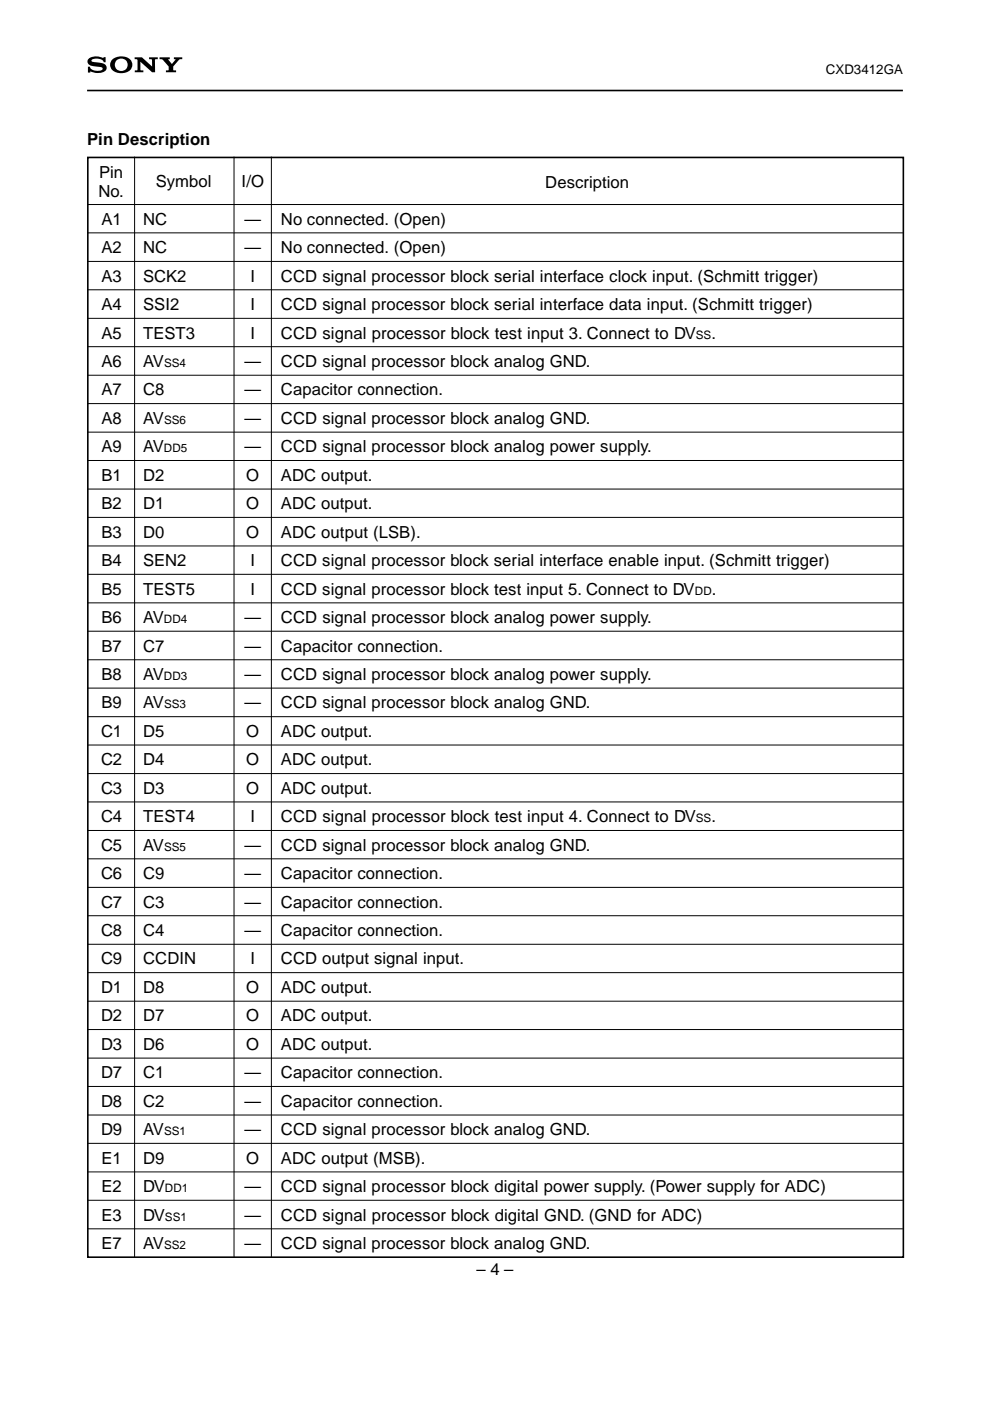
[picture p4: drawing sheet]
<svg xmlns="http://www.w3.org/2000/svg" width="210mm" height="297mm" viewBox="0 0 210 297" stroke-linecap="round" stroke-linejoin="round" font-family="sans-serif">
<defs><g id="words">
<g font-size="3.5">
<text x="18.5" y="30.7">Pin Description</text>
<text x="20.9" y="41.8">No.</text>
<text x="21" y="37.8">Pin</text>
<text x="33" y="39.7">Symbol</text>
<text x="51.2" y="39.7">I/O</text>
<text x="115.6" y="39.8">Description</text>
<text x="21.5" y="47.6">A1</text>
<text x="30.4" y="47.6">NC</text>
<text x="51.8" y="47.6">—</text>
<text x="59.6" y="47.6">No connected. (Open)</text>
<text x="21.5" y="53.7">A2</text>
<text x="30.4" y="53.7">NC</text>
<text x="51.8" y="53.7">—</text>
<text x="59.6" y="53.7">No connected. (Open)</text>
<text x="21.5" y="59.7">A3</text>
<text x="30.4" y="59.7">SCK2</text>
<text x="53.1" y="59.7">I</text>
<text x="59.6" y="59.7">CCD signal processor block serial interface clock input. (Schmitt trigger)</text>
<text x="21.5" y="65.8">A4</text>
<text x="30.4" y="65.8">SSI2</text>
<text x="53.1" y="65.8">I</text>
<text x="59.6" y="65.8">CCD signal processor block serial interface data input. (Schmitt trigger)</text>
<text x="21.5" y="71.8">A5</text>
<text x="30.4" y="71.8">TEST3</text>
<text x="53.1" y="71.8">I</text>
<text x="59.6" y="71.8">CCD signal processor block test input 3. Connect to DV</text>
<text x="150.9" y="71.8">.</text>
<text x="21.5" y="77.8">A6</text>
<text x="30.4" y="77.8">AV</text>
<text x="51.8" y="77.8">—</text>
<text x="59.6" y="77.8">CCD signal processor block analog GND.</text>
<text x="21.5" y="83.8">A7</text>
<text x="30.4" y="83.8">C8</text>
<text x="51.8" y="83.8">—</text>
<text x="59.6" y="83.8">Capacitor connection.</text>
<text x="21.5" y="89.9">A8</text>
<text x="30.4" y="89.9">AV</text>
<text x="51.8" y="89.9">—</text>
<text x="59.6" y="89.9">CCD signal processor block analog GND.</text>
<text x="21.5" y="95.9">A9</text>
<text x="30.4" y="95.9">AV</text>
<text x="51.8" y="95.9">—</text>
<text x="59.6" y="95.9">CCD signal processor block analog power supply.</text>
<text x="21.5" y="102">B1</text>
<text x="30.4" y="102">D2</text>
<text x="52.2" y="102">O</text>
<text x="59.6" y="102">ADC output.</text>
<text x="21.5" y="108">B2</text>
<text x="30.4" y="108">D1</text>
<text x="52.2" y="108">O</text>
<text x="59.6" y="108">ADC output.</text>
<text x="21.5" y="114">B3</text>
<text x="30.4" y="114">D0</text>
<text x="52.2" y="114">O</text>
<text x="59.6" y="114">ADC output (LSB).</text>
<text x="21.5" y="120">B4</text>
<text x="30.4" y="120">SEN2</text>
<text x="53.1" y="120">I</text>
<text x="59.6" y="120">CCD signal processor block serial interface enable input. (Schmitt trigger)</text>
<text x="21.5" y="126.1">B5</text>
<text x="30.4" y="126.1">TEST5</text>
<text x="53.1" y="126.1">I</text>
<text x="59.6" y="126.1">CCD signal processor block test input 5. Connect to DV</text>
<text x="150.9" y="126.1">.</text>
<text x="21.5" y="132.1">B6</text>
<text x="30.4" y="132.1">AV</text>
<text x="51.8" y="132.1">—</text>
<text x="59.6" y="132.1">CCD signal processor block analog power supply.</text>
<text x="21.5" y="138.1">B7</text>
<text x="30.4" y="138.1">C7</text>
<text x="51.8" y="138.1">—</text>
<text x="59.6" y="138.1">Capacitor connection.</text>
<text x="21.5" y="144.2">B8</text>
<text x="30.4" y="144.2">AV</text>
<text x="51.8" y="144.2">—</text>
<text x="59.6" y="144.2">CCD signal processor block analog power supply.</text>
<text x="21.5" y="150.2">B9</text>
<text x="30.4" y="150.2">AV</text>
<text x="51.8" y="150.2">—</text>
<text x="59.6" y="150.2">CCD signal processor block analog GND.</text>
<text x="21.4" y="156.2">C1</text>
<text x="30.4" y="156.2">D5</text>
<text x="52.2" y="156.2">O</text>
<text x="59.6" y="156.2">ADC output.</text>
<text x="21.4" y="162.3">C2</text>
<text x="30.4" y="162.3">D4</text>
<text x="52.2" y="162.3">O</text>
<text x="59.6" y="162.3">ADC output.</text>
<text x="21.4" y="168.3">C3</text>
<text x="30.4" y="168.3">D3</text>
<text x="52.2" y="168.3">O</text>
<text x="59.6" y="168.3">ADC output.</text>
<text x="21.4" y="174.3">C4</text>
<text x="30.4" y="174.3">TEST4</text>
<text x="53.1" y="174.3">I</text>
<text x="59.6" y="174.3">CCD signal processor block test input 4. Connect to DV</text>
<text x="150.9" y="174.3">.</text>
<text x="21.4" y="180.4">C5</text>
<text x="30.4" y="180.4">AV</text>
<text x="51.8" y="180.4">—</text>
<text x="59.6" y="180.4">CCD signal processor block analog GND.</text>
<text x="21.4" y="186.4">C6</text>
<text x="30.4" y="186.4">C9</text>
<text x="51.8" y="186.4">—</text>
<text x="59.6" y="186.4">Capacitor connection.</text>
<text x="21.4" y="192.4">C7</text>
<text x="30.4" y="192.4">C3</text>
<text x="51.8" y="192.4">—</text>
<text x="59.6" y="192.4">Capacitor connection.</text>
<text x="21.4" y="198.5">C8</text>
<text x="30.4" y="198.5">C4</text>
<text x="51.8" y="198.5">—</text>
<text x="59.6" y="198.5">Capacitor connection.</text>
<text x="21.4" y="204.5">C9</text>
<text x="30.4" y="204.5">CCDIN</text>
<text x="53.1" y="204.5">I</text>
<text x="59.6" y="204.5">CCD output signal input.</text>
<text x="21.4" y="210.5">D1</text>
<text x="30.4" y="210.5">D8</text>
<text x="52.2" y="210.5">O</text>
<text x="59.6" y="210.5">ADC output.</text>
<text x="21.4" y="216.5">D2</text>
<text x="30.4" y="216.5">D7</text>
<text x="52.2" y="216.5">O</text>
<text x="59.6" y="216.5">ADC output.</text>
<text x="21.4" y="222.6">D3</text>
<text x="30.4" y="222.6">D6</text>
<text x="52.2" y="222.6">O</text>
<text x="59.6" y="222.6">ADC output.</text>
<text x="21.4" y="228.6">D7</text>
<text x="30.4" y="228.6">C1</text>
<text x="51.8" y="228.6">—</text>
<text x="59.6" y="228.6">Capacitor connection.</text>
<text x="21.4" y="234.7">D8</text>
<text x="30.4" y="234.7">C2</text>
<text x="51.8" y="234.7">—</text>
<text x="59.6" y="234.7">Capacitor connection.</text>
<text x="21.4" y="240.7">D9</text>
<text x="30.4" y="240.7">AV</text>
<text x="51.8" y="240.7">—</text>
<text x="59.6" y="240.7">CCD signal processor block analog GND.</text>
<text x="21.5" y="246.7">E1</text>
<text x="30.4" y="246.7">D9</text>
<text x="52.2" y="246.7">O</text>
<text x="59.6" y="246.7">ADC output (MSB).</text>
<text x="21.5" y="252.7">E2</text>
<text x="30.4" y="252.7">DV</text>
<text x="51.8" y="252.7">—</text>
<text x="59.6" y="252.7">CCD signal processor block digital power supply. (Power supply for ADC)</text>
<text x="21.5" y="258.8">E3</text>
<text x="30.4" y="258.8">DV</text>
<text x="51.8" y="258.8">—</text>
<text x="59.6" y="258.8">CCD signal processor block digital GND. (GND for ADC)</text>
<text x="21.5" y="264.8">E7</text>
<text x="30.4" y="264.8">AV</text>
<text x="51.8" y="264.8">—</text>
<text x="59.6" y="264.8">CCD signal processor block analog GND.</text>
<text x="101.1" y="270.4">– 4 –</text>
</g>
<text font-size="2.8" x="175.1" y="15.6">CXD3412GA</text>
<g font-size="2.5">
<text x="147.5" y="71.8">SS</text>
<text x="34.8" y="77.8">SS4</text>
<text x="34.8" y="89.9">SS6</text>
<text x="34.8" y="95.9">DD5</text>
<text x="147.3" y="126.1">DD</text>
<text x="34.8" y="132.1">DD4</text>
<text x="34.8" y="144.2">DD3</text>
<text x="34.8" y="150.2">SS3</text>
<text x="147.5" y="174.3">SS</text>
<text x="34.8" y="180.4">SS5</text>
<text x="34.8" y="240.7">SS1</text>
<text x="35" y="252.7">DD1</text>
<text x="35" y="258.8">SS1</text>
<text x="34.8" y="264.8">SS2</text>
</g>
</g></defs>
<path d="M18.5 19.2h172.9M18.6 33.4h172.9v233.1h-172.9z" fill="none" stroke="#000" stroke-width=".34"/>
<path d="M18.7 12.5a3.4 3.4 0 0 1 3.3-.3v-.1h.4v1.1h-.4a1.73 1.73 0 0 0-2.6-.3 2.17 2.17 0 0 0 1.7 .4 1.17 1.17 0 0 1 1.2 .4 1.17 1.17 0 0 1 .1 1.2 3.6 3.6 0 0 1-3.3 .3v.2h-.5v-1.3h.5a1.74 1.74 0 0 0 2.4 .8l.3-.3a2.28 2.28 0 0 0-1.9-.6 1.04 1.04 0 0 1-1.1-.3 1.04 1.04 0 0 1-.1-1.2zM23.9 12.6a2.82 2.82 0 0 1 4 .5 1.79 1.79 0 0 1-1.8 2.4h-.4v-.5a1.32 1.32 0 0 0 1.2-1.9 1.32 1.32 0 0 0-2.3-.2 1.32 1.32 0 0 0 .8 2.1h.3v.5a1.91 1.91 0 0 1-2.2-2.4zM28.5 12.2h1.6l2.2 1.9-.1-1.5h-.6v-.4h1.9v.4h-.6v2.7h-.6l-2.5-2.2v1.8h.6v.4h-1.8v-.4l.5-.1 .1-2-.1-.2h-.6zM33.8 12.2h2.2v.3l-.3 .2 .7 .9 .8-.9-.3-.1v-.4h1.7v.4h-.5l-1.4 1.5v.7l.6 .1v.4h-2.1v-.4l.6-.1v-.5a3.1 3.1 0 0 0-1.2-1.6l-.8-.1z" fill="#000"/>
<g fill="none" stroke="#000" stroke-width=".21">
<path d="M28.5 33.2v233.3M49.6 33.2v233.3M57.5 33.2v233.3M18.5 43.4h172.9M18.5 49.4h172.9M18.5 55.4h172.9M18.5 61.4h172.9M18.5 67.5h172.9M18.5 73.5h172.9M18.5 79.6h172.9M18.5 85.6h172.9M18.5 91.6h172.9"/>
<path d="M18.5 97.6h172.9M18.5 103.7h172.9M18.5 109.7h172.9M18.5 115.8h172.9M18.5 121.8h172.9M18.5 127.8h172.9M18.5 133.8h172.9M18.5 139.9h172.9M18.5 145.9h172.9M18.5 151.9h172.9M18.5 158h172.9M18.5 164h172.9"/>
<path d="M18.5 170h172.9M18.5 176.1h172.9M18.5 182.1h172.9M18.5 188.1h172.9M18.5 194.2h172.9M18.5 200.2h172.9M18.5 206.2h172.9M18.5 212.3h172.9M18.5 218.3h172.9M18.5 224.3h172.9M18.5 230.3h172.9M18.5 236.4h172.9"/>
<path d="M18.5 242.4h172.9M18.5 248.5h172.9M18.5 254.5h172.9M18.5 260.5h172.9"/>
</g>
<use href="#words"/>
</svg>
